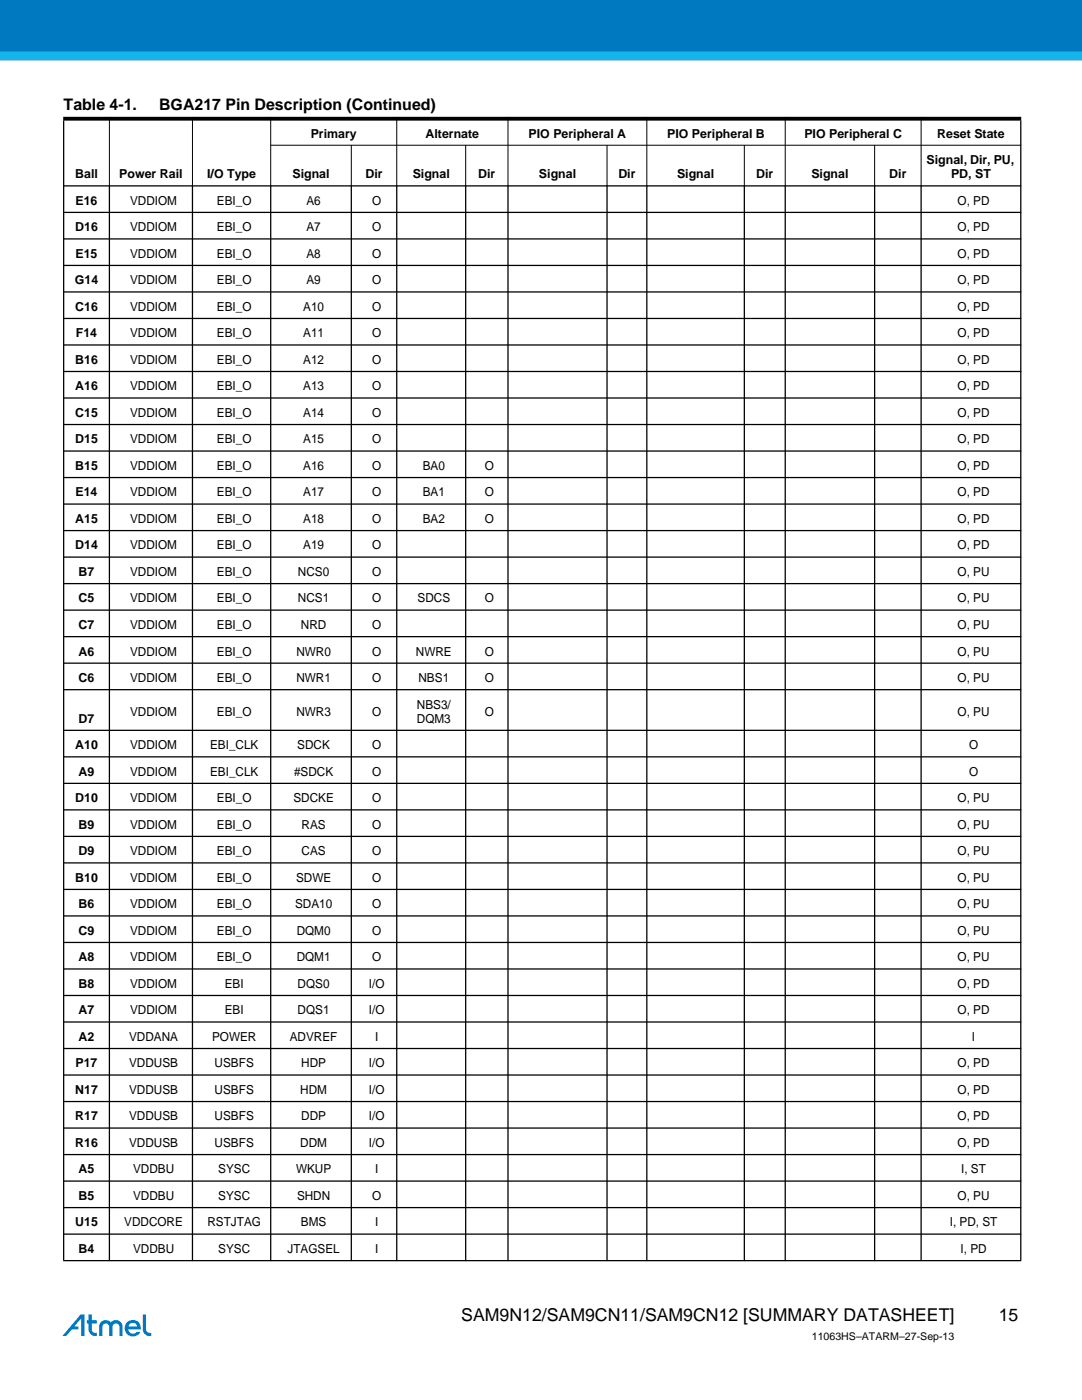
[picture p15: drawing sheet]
<svg xmlns="http://www.w3.org/2000/svg" width="216mm" height="279mm" viewBox="0 0 216 279" stroke-linecap="round" stroke-linejoin="round" font-family="sans-serif">
<defs><g id="words">
<g font-size="3.5">
<text x="92" y="263.7">SAM9N12/SAM9CN11/SAM9CN12 [SUMMARY DATASHEET]</text>
<text x="199.3" y="263.7">15</text>
</g>
<g font-size="3.2">
<text x="12.7" y="21.9">Table 4-1.</text>
<text x="31.8" y="21.9">BGA217 Pin Description (Continued)</text>
</g>
<g font-size="2.5">
<text x="62" y="27.5">Primary</text>
<text x="84.9" y="27.5">Alternate</text>
<text x="105.5" y="27.5">PIO Peripheral A</text>
<text x="133.1" y="27.5">PIO Peripheral B</text>
<text x="160.5" y="27.5">PIO Peripheral C</text>
<text x="187" y="27.5">Reset State</text>
<text x="15" y="35.6">Ball</text>
<text x="23.8" y="35.6">Power Rail</text>
<text x="41.3" y="35.6">I/O Type</text>
<text x="58.4" y="35.6">Signal</text>
<text x="72.9" y="35.6">Dir</text>
<text x="82.3" y="35.6">Signal</text>
<text x="95.4" y="35.6">Dir</text>
<text x="107.5" y="35.6">Signal</text>
<text x="123.4" y="35.6">Dir</text>
<text x="135.1" y="35.6">Signal</text>
<text x="150.9" y="35.6">Dir</text>
<text x="161.9" y="35.6">Signal</text>
<text x="177.5" y="35.6">Dir</text>
<text x="184.9" y="32.7">Signal, Dir, PU,</text>
<text x="189.8" y="35.6">PD, ST</text>
<text x="15.1" y="40.9">E16</text>
<text x="26" y="40.9">VDDIOM</text>
<text x="43.3" y="40.9">EBI_O</text>
<text x="61.2" y="40.9">A6</text>
<text x="74.2" y="40.9">O</text>
<text x="191.1" y="40.9">O, PD</text>
<text x="15" y="46.2">D16</text>
<text x="26" y="46.2">VDDIOM</text>
<text x="43.3" y="46.2">EBI_O</text>
<text x="61.2" y="46.2">A7</text>
<text x="74.2" y="46.2">O</text>
<text x="191.1" y="46.2">O, PD</text>
<text x="15.1" y="51.4">E15</text>
<text x="26" y="51.4">VDDIOM</text>
<text x="43.3" y="51.4">EBI_O</text>
<text x="61.2" y="51.4">A8</text>
<text x="74.2" y="51.4">O</text>
<text x="191.1" y="51.4">O, PD</text>
<text x="14.9" y="56.7">G14</text>
<text x="26" y="56.7">VDDIOM</text>
<text x="43.3" y="56.7">EBI_O</text>
<text x="61.2" y="56.7">A9</text>
<text x="74.2" y="56.7">O</text>
<text x="191.1" y="56.7">O, PD</text>
<text x="15" y="62">C16</text>
<text x="26" y="62">VDDIOM</text>
<text x="43.3" y="62">EBI_O</text>
<text x="60.5" y="62">A10</text>
<text x="74.2" y="62">O</text>
<text x="191.1" y="62">O, PD</text>
<text x="15.1" y="67.3">F14</text>
<text x="26" y="67.3">VDDIOM</text>
<text x="43.3" y="67.3">EBI_O</text>
<text x="60.5" y="67.3">A11</text>
<text x="74.2" y="67.3">O</text>
<text x="191.1" y="67.3">O, PD</text>
<text x="15" y="72.6">B16</text>
<text x="15" y="77.9">A16</text>
<text x="26" y="72.6">VDDIOM</text>
<text x="26" y="77.9">VDDIOM</text>
<text x="43.3" y="72.6">EBI_O</text>
<text x="43.3" y="77.9">EBI_O</text>
<text x="60.5" y="72.6">A12</text>
<text x="60.5" y="77.9">A13</text>
<text x="74.2" y="72.6">O</text>
<text x="74.2" y="77.9">O</text>
<text x="191.1" y="72.6">O, PD</text>
<text x="191.1" y="77.9">O, PD</text>
<text x="15" y="83.2">C15</text>
<text x="26" y="83.2">VDDIOM</text>
<text x="43.3" y="83.2">EBI_O</text>
<text x="60.5" y="83.2">A14</text>
<text x="74.2" y="83.2">O</text>
<text x="191.1" y="83.2">O, PD</text>
<text x="15" y="88.5">D15</text>
<text x="26" y="88.5">VDDIOM</text>
<text x="43.3" y="88.5">EBI_O</text>
<text x="60.5" y="88.5">A15</text>
<text x="74.2" y="88.5">O</text>
<text x="191.1" y="88.5">O, PD</text>
<text x="15" y="93.8">B15</text>
<text x="26" y="93.8">VDDIOM</text>
<text x="43.3" y="93.8">EBI_O</text>
<text x="60.5" y="93.8">A16</text>
<text x="74.2" y="93.8">O</text>
<text x="84.4" y="93.8">BA0</text>
<text x="96.8" y="93.8">O</text>
<text x="191.1" y="93.8">O, PD</text>
<text x="15.1" y="99.1">E14</text>
<text x="26" y="99.1">VDDIOM</text>
<text x="43.3" y="99.1">EBI_O</text>
<text x="60.5" y="99.1">A17</text>
<text x="74.2" y="99.1">O</text>
<text x="84.4" y="99.1">BA1</text>
<text x="96.8" y="99.1">O</text>
<text x="191.1" y="99.1">O, PD</text>
<text x="15" y="104.4">A15</text>
<text x="26" y="104.4">VDDIOM</text>
<text x="43.3" y="104.4">EBI_O</text>
<text x="60.5" y="104.4">A18</text>
<text x="74.2" y="104.4">O</text>
<text x="84.4" y="104.4">BA2</text>
<text x="96.8" y="104.4">O</text>
<text x="191.1" y="104.4">O, PD</text>
<text x="15" y="109.7">D14</text>
<text x="26" y="109.7">VDDIOM</text>
<text x="43.3" y="109.7">EBI_O</text>
<text x="60.5" y="109.7">A19</text>
<text x="74.2" y="109.7">O</text>
<text x="191.1" y="109.7">O, PD</text>
<text x="15.7" y="114.9">B7</text>
<text x="26" y="114.9">VDDIOM</text>
<text x="43.3" y="114.9">EBI_O</text>
<text x="59.5" y="114.9">NCS0</text>
<text x="74.2" y="114.9">O</text>
<text x="191.1" y="114.9">O, PU</text>
<text x="15.7" y="120.2">C5</text>
<text x="15.7" y="125.5">C7</text>
<text x="26" y="120.2">VDDIOM</text>
<text x="26" y="125.5">VDDIOM</text>
<text x="43.3" y="120.2">EBI_O</text>
<text x="43.3" y="125.5">EBI_O</text>
<text x="59.5" y="120.2">NCS1</text>
<text x="60" y="125.5">NRD</text>
<text x="74.2" y="120.2">O</text>
<text x="74.2" y="125.5">O</text>
<text x="83.3" y="120.2">SDCS</text>
<text x="96.8" y="120.2">O</text>
<text x="191.1" y="120.2">O, PU</text>
<text x="191.1" y="125.5">O, PU</text>
<text x="15.7" y="130.8">A6</text>
<text x="26" y="130.8">VDDIOM</text>
<text x="43.3" y="130.8">EBI_O</text>
<text x="59.1" y="130.8">NWR0</text>
<text x="74.2" y="130.8">O</text>
<text x="83" y="130.8">NWRE</text>
<text x="96.8" y="130.8">O</text>
<text x="191.1" y="130.8">O, PU</text>
<text x="15.7" y="136.1">C6</text>
<text x="26" y="136.1">VDDIOM</text>
<text x="43.3" y="136.1">EBI_O</text>
<text x="59.1" y="136.1">NWR1</text>
<text x="74.2" y="136.1">O</text>
<text x="83.5" y="136.1">NBS1</text>
<text x="96.8" y="136.1">O</text>
<text x="191.1" y="136.1">O, PU</text>
<text x="26" y="142.8">VDDIOM</text>
<text x="43.3" y="142.8">EBI_O</text>
<text x="59.1" y="142.8">NWR3</text>
<text x="74.2" y="142.8">O</text>
<text x="83.2" y="141.4">NBS3/</text>
<text x="96.8" y="142.8">O</text>
<text x="191.1" y="142.8">O, PU</text>
<text x="15" y="149.5">A10</text>
<text x="15.7" y="144.2">D7</text>
<text x="26" y="149.5">VDDIOM</text>
<text x="41.9" y="149.5">EBI_CLK</text>
<text x="59.3" y="149.5">SDCK</text>
<text x="74.2" y="149.5">O</text>
<text x="83.2" y="144.2">DQM3</text>
<text x="193.4" y="149.5">O</text>
<text x="15.7" y="154.8">A9</text>
<text x="26" y="154.8">VDDIOM</text>
<text x="41.9" y="154.8">EBI_CLK</text>
<text x="58.7" y="154.8">#SDCK</text>
<text x="74.2" y="154.8">O</text>
<text x="193.4" y="154.8">O</text>
<text x="15" y="160.1">D10</text>
<text x="26" y="160.1">VDDIOM</text>
<text x="43.3" y="160.1">EBI_O</text>
<text x="58.5" y="160.1">SDCKE</text>
<text x="74.2" y="160.1">O</text>
<text x="191.1" y="160.1">O, PU</text>
<text x="15.7" y="165.4">B9</text>
<text x="26" y="165.4">VDDIOM</text>
<text x="43.3" y="165.4">EBI_O</text>
<text x="60.2" y="165.4">RAS</text>
<text x="74.2" y="165.4">O</text>
<text x="191.1" y="165.4">O, PU</text>
<text x="15.7" y="170.7">D9</text>
<text x="26" y="170.7">VDDIOM</text>
<text x="43.3" y="170.7">EBI_O</text>
<text x="60.2" y="170.7">CAS</text>
<text x="74.2" y="170.7">O</text>
<text x="191.1" y="170.7">O, PU</text>
<text x="15" y="176">B10</text>
<text x="26" y="176">VDDIOM</text>
<text x="43.3" y="176">EBI_O</text>
<text x="59.1" y="176">SDWE</text>
<text x="74.2" y="176">O</text>
<text x="191.1" y="176">O, PU</text>
<text x="15.7" y="181.3">B6</text>
<text x="26" y="181.3">VDDIOM</text>
<text x="43.3" y="181.3">EBI_O</text>
<text x="58.9" y="181.3">SDA10</text>
<text x="74.2" y="181.3">O</text>
<text x="191.1" y="181.3">O, PU</text>
<text x="15.7" y="186.6">C9</text>
<text x="15.7" y="191.9">A8</text>
<text x="26" y="186.6">VDDIOM</text>
<text x="26" y="191.9">VDDIOM</text>
<text x="43.3" y="186.6">EBI_O</text>
<text x="43.3" y="191.9">EBI_O</text>
<text x="59.2" y="186.6">DQM0</text>
<text x="59.2" y="191.9">DQM1</text>
<text x="74.2" y="186.6">O</text>
<text x="74.2" y="191.9">O</text>
<text x="191.1" y="186.6">O, PU</text>
<text x="191.1" y="191.9">O, PU</text>
<text x="15.7" y="197.1">B8</text>
<text x="26" y="197.1">VDDIOM</text>
<text x="44.8" y="197.1">EBI</text>
<text x="59.4" y="197.1">DQS0</text>
<text x="73.6" y="197.1">I/O</text>
<text x="191.1" y="197.1">O, PD</text>
<text x="15.7" y="202.4">A7</text>
<text x="26" y="202.4">VDDIOM</text>
<text x="44.8" y="202.4">EBI</text>
<text x="59.4" y="202.4">DQS1</text>
<text x="73.6" y="202.4">I/O</text>
<text x="191.1" y="202.4">O, PD</text>
<text x="15.7" y="207.7">A2</text>
<text x="25.8" y="207.7">VDDANA</text>
<text x="42.3" y="207.7">POWER</text>
<text x="57.8" y="207.7">ADVREF</text>
<text x="74.8" y="207.7">I</text>
<text x="193.9" y="207.7">I</text>
<text x="15.1" y="213">P17</text>
<text x="25.8" y="213">VDDUSB</text>
<text x="42.8" y="213">USBFS</text>
<text x="60.1" y="213">HDP</text>
<text x="73.6" y="213">I/O</text>
<text x="191.1" y="213">O, PD</text>
<text x="15" y="218.3">N17</text>
<text x="25.8" y="218.3">VDDUSB</text>
<text x="42.8" y="218.3">USBFS</text>
<text x="59.9" y="218.3">HDM</text>
<text x="73.6" y="218.3">I/O</text>
<text x="191.1" y="218.3">O, PD</text>
<text x="15" y="223.6">R17</text>
<text x="25.8" y="223.6">VDDUSB</text>
<text x="42.8" y="223.6">USBFS</text>
<text x="60.1" y="223.6">DDP</text>
<text x="73.6" y="223.6">I/O</text>
<text x="191.1" y="223.6">O, PD</text>
<text x="15" y="228.9">R16</text>
<text x="25.8" y="228.9">VDDUSB</text>
<text x="42.8" y="228.9">USBFS</text>
<text x="59.9" y="228.9">DDM</text>
<text x="73.6" y="228.9">I/O</text>
<text x="191.1" y="228.9">O, PD</text>
<text x="15.7" y="234.2">A5</text>
<text x="15.7" y="239.5">B5</text>
<text x="26.5" y="234.2">VDDBU</text>
<text x="26.5" y="239.5">VDDBU</text>
<text x="43.5" y="234.2">SYSC</text>
<text x="43.5" y="239.5">SYSC</text>
<text x="59.1" y="234.2">WKUP</text>
<text x="59.3" y="239.5">SHDN</text>
<text x="74.2" y="239.5">O</text>
<text x="74.8" y="234.2">I</text>
<text x="191.1" y="239.5">O, PU</text>
<text x="191.8" y="234.2">I, ST</text>
<text x="15" y="244.8">U15</text>
<text x="24.8" y="244.8">VDDCORE</text>
<text x="41.4" y="244.8">RSTJTAG</text>
<text x="60" y="244.8">BMS</text>
<text x="74.8" y="244.8">I</text>
<text x="189.5" y="244.8">I, PD, ST</text>
<text x="15.7" y="250.1">B4</text>
<text x="26.5" y="250.1">VDDBU</text>
<text x="43.5" y="250.1">SYSC</text>
<text x="57.4" y="250.1">JTAGSEL</text>
<text x="74.8" y="250.1">I</text>
<text x="191.7" y="250.1">I, PD</text>
</g>
<text font-size="2.1" x="162" y="267.3">11063HS–ATARM–27-Sep-13</text>
</g></defs>
<path d="M0 10.2h215.9v1.7h-215.9z" fill="#13b5ea"/>
<path d="M0 10.2h215.9v1.7h-215.9z" fill="none" stroke="#13b5ea" stroke-width=".25"/>
<path d="M0 0h215.9v10.2h-215.9z" fill="#0079c1"/>
<path d="M0 0h215.9v10.2h-215.9z" fill="none" stroke="#0079c1" stroke-width=".25"/>
<path d="M12.4 262.3h17.8v4.4h-17.8z" fill="#fff"/>
<g fill="#0079c1">
<path d="M28.5 262.3h.6v3a.78 .78 0 0 0 1.1 .7v.6a1.41 1.41 0 0 1-1.7-1.3z"/>
<path d="M20.2 263.8a1.32 1.32 0 0 1 1.9 .1 1.34 1.34 0 0 1 1.5-.4 1.34 1.34 0 0 1 .9 1.3v1.8h-.7v-1.8a.68 .68 0 0 0-.7-.7 .68 .68 0 0 0-.6 .7v1.8h-.7v-1.8a.68 .68 0 0 0-.7-.7 .68 .68 0 0 0-.7 .7v1.8h-.6v-2z"/>
<path d="M16.1 262.3h.8v4.3h-.7v-3.5l-1.3 1.6h.7v.6h-1.3l-1.1 1.3h-.8z"/>
<path d="M17.7 262.3h.6v1.2h1v.6h-1v1.2a.77 .77 0 0 0 1 .7v.6a1.4 1.4 0 0 1-1.6-1.3v-1.2h-.4v-.6h.4z"/>
<path d="M25.3 263.9a1.66 1.66 0 0 0 .2 2.5 1.66 1.66 0 0 0 2.5-.6h-.7a.94 .94 0 0 1-1 .3 .94 .94 0 0 1-.7-.8h2.5a1.62 1.62 0 0 0-.9-1.7 1.62 1.62 0 0 0-1.9 .3zM25.9 264.2a.89 .89 0 0 1 1.5 .5h-1.8z"/>
</g>
<g fill="#fff">
<path d="M12.7 230.4h9.1v5.3h-9.1z"/>
<path d="M21.8 230.4h16.6v5.3h-16.6z"/>
<path d="M38.4 230.4h15.6v5.3h-15.6z"/>
<path d="M54 230.4h16.1v5.3h-16.1z"/>
<path d="M70.1 230.4h9.1v5.3h-9.1z"/>
<path d="M79.2 230.4h124.5v5.3h-124.5z"/>
<path d="M12.7 235.7h9.1v5.3h-9.1z"/>
<path d="M21.8 235.7h16.6v5.3h-16.6z"/>
<path d="M38.4 235.7h15.6v5.3h-15.6z"/>
<path d="M54 235.7h16.1v5.3h-16.1z"/>
<path d="M70.1 235.7h9.1v5.3h-9.1z"/>
<path d="M79.2 235.7h124.5v5.3h-124.5z"/>
<path d="M12.7 241h9.1v5.3h-9.1z"/>
<path d="M21.8 241h16.6v5.3h-16.6z"/>
<path d="M38.4 241h15.6v5.3h-15.6z"/>
<path d="M54 241h16.1v5.3h-16.1z"/>
<path d="M70.1 241h9.1v5.3h-9.1z"/>
<path d="M79.2 241h124.5v5.3h-124.5z"/>
<path d="M12.7 246.3h9.1v5.3h-9.1z"/>
<path d="M21.8 246.3h16.6v5.3h-16.6z"/>
<path d="M38.4 246.3h15.6v5.3h-15.6z"/>
<path d="M54 246.3h16.1v5.3h-16.1z"/>
<path d="M70.1 246.3h9.1v5.3h-9.1z"/>
<path d="M79.2 246.3h124.5v5.3h-124.5z"/>
</g>
<g fill="#000" stroke="#000" stroke-width=".25">
<path d="M12.6 37.1h191.2zM12.6 42.4h191.2zM12.6 47.7h191.2zM12.6 53h191.2zM12.6 58.3h191.2zM12.6 63.6h191.2zM12.6 68.8h191.2zM12.6 74.1h191.2zM12.6 79.4h191.2zM12.6 84.7h191.2zM12.6 90h191.2zM12.6 95.3h191.2z"/>
<path d="M12.6 100.6h191.2zM12.6 105.9h191.2zM12.6 111.2h191.2zM12.6 116.5h191.2zM12.6 121.8h191.2zM12.6 127.1h191.2zM12.6 132.3h191.2zM12.6 137.6h191.2zM12.6 145.8h191.2zM12.6 151h191.2zM12.6 156.3h191.2zM12.6 161.6h191.2z"/>
<path d="M12.6 166.9h191.2zM12.6 172.2h191.2zM12.6 177.5h191.2zM12.6 182.8h191.2zM12.6 188.1h191.2zM12.6 193.4h191.2zM12.6 198.7h191.2zM12.6 204h191.2zM12.6 209.3h191.2zM12.6 214.5h191.2zM12.6 219.8h191.2zM12.6 225.1h191.2z"/>
<path d="M12.6 230.4h191.2zM12.6 235.7h191.2zM12.7 24v227.5zM21.8 37v214.7zM38.4 37v214.7zM54 37v214.7zM70.1 37v214.7zM79.2 37v214.7zM92.9 37v214.7zM101.4 37v214.7zM121.1 37v214.7zM129.1 37v214.7z"/>
<path d="M148.5 37v214.7zM156.7 37v214.7zM174.5 37v214.7zM183.8 37v214.7zM203.7 24v227.5zM12.6 241h191.2zM12.6 246.3h191.2zM12.6 251.6h191.2z"/>
</g>
<g fill="#000" stroke="#000" stroke-width=".2">
<path d="M21.8 23.3v13.9zM38.4 23.3v13.9zM54 23.3v13.9zM70.1 28.9v8.3zM79.2 23.3v13.9zM92.9 28.9v8.3zM101.4 23.3v13.9zM121.1 28.9v8.3zM129.1 23.3v13.9zM148.5 28.9v8.3zM156.7 23.3v13.9zM174.5 28.9v8.3z"/>
<path d="M183.8 23.3v13.9zM54 29h149.8z"/>
</g>
<path d="M12.6 23.7h191.2z" fill="#000" stroke="#000" stroke-width=".76" stroke-linecap="butt"/>
<use href="#words"/>
</svg>
